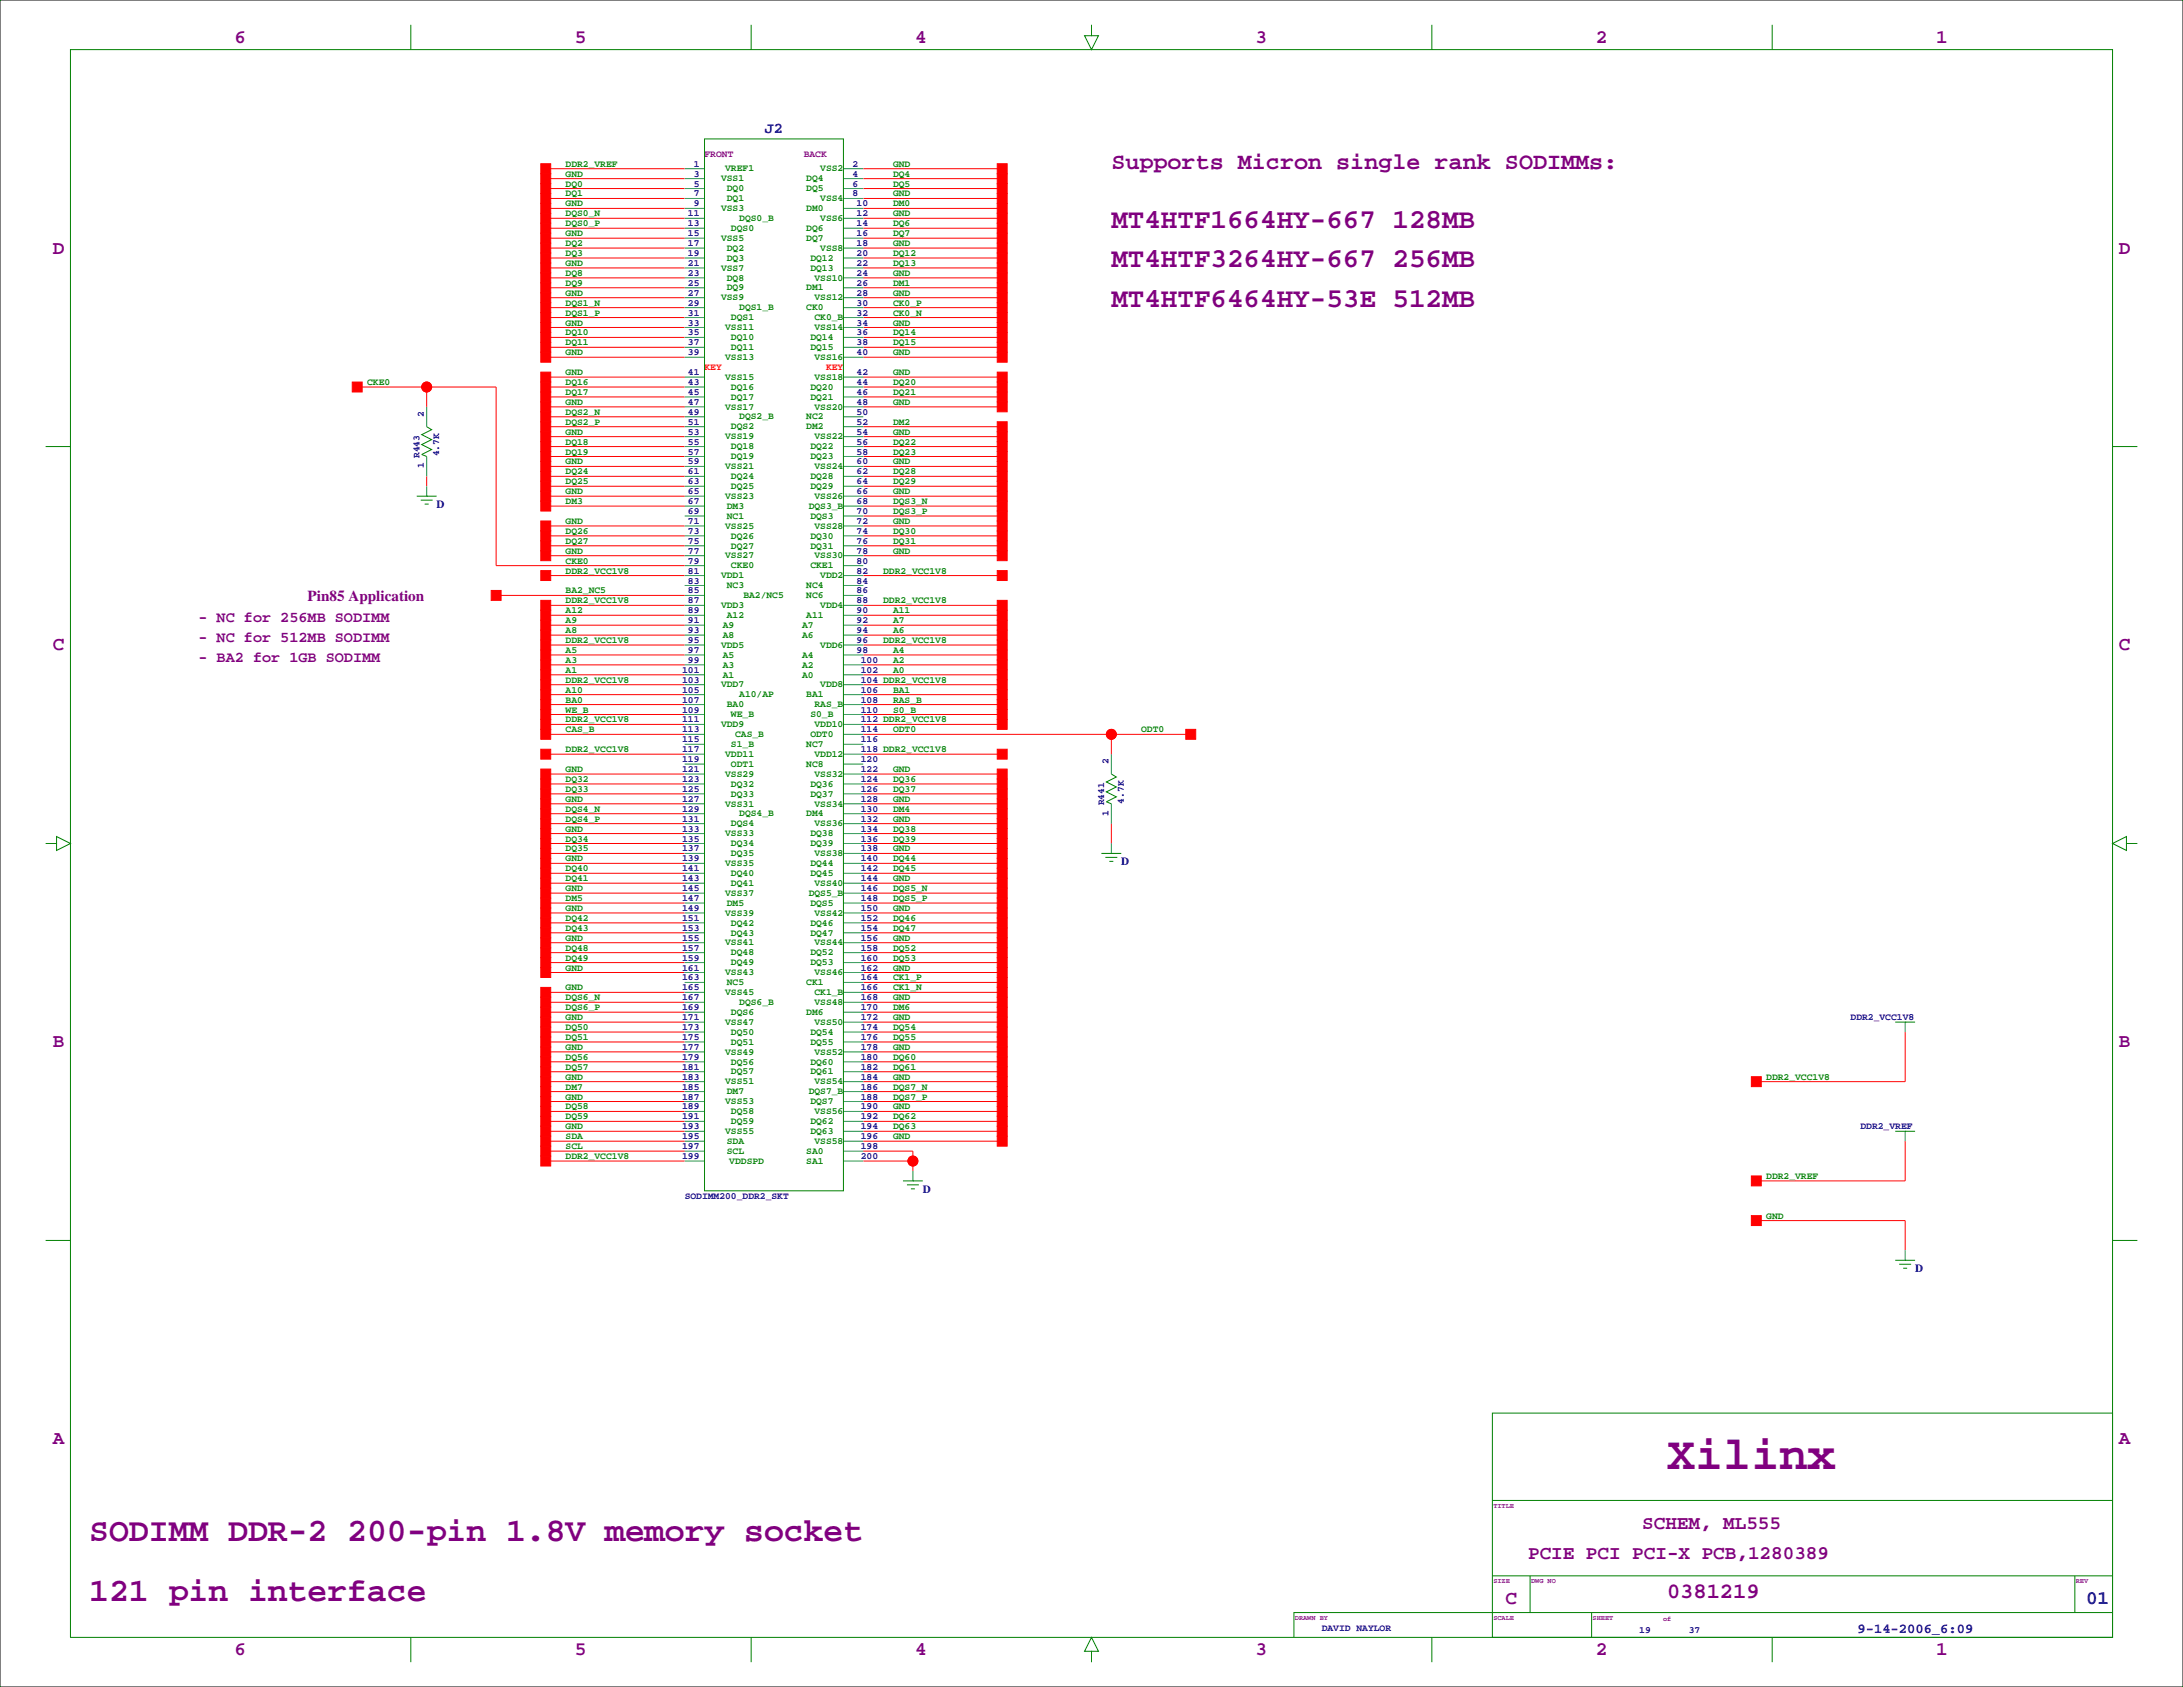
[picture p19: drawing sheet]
<svg xmlns="http://www.w3.org/2000/svg" width="559mm" height="432mm" viewBox="0 0 559 432" stroke-linecap="round" stroke-linejoin="round" font-family="sans-serif">
<defs><g id="words">
<text font-size="12" fill="#800080" x="426.7" y="376">Xilinx</text>
<g font-size="8.5" fill="#800080">
<text x="22.9" y="394.5">SODIMM DDR-2 200-pin 1.8V memory socket</text>
<text x="22.9" y="409.7">121 pin interface</text>
</g>
<g font-size="7.1" fill="#800080">
<text x="284.5" y="58.2">MT4HTF1664HY-667 128MB</text>
<text x="284.5" y="68.4">MT4HTF3264HY-667 256MB</text>
<text x="284.5" y="78.6">MT4HTF6464HY-53E 512MB</text>
</g>
<text font-size="6" fill="#800080" x="284.5" y="43.2">Supports Micron single rank SODIMMs:</text>
<text font-size="5.6" fill="#800080" x="426.7" y="409.1">0381219</text>
<g font-size="4.9" fill="#800080">
<text x="60" y="11">6</text>
<text x="147.1" y="11">5</text>
<text x="234.2" y="11">4</text>
<text x="321.4" y="11">3</text>
<text x="408.5" y="11">2</text>
<text x="495.6" y="11">1</text>
<text x="13.5" y="64.9">D</text>
<text x="542.3" y="64.9">D</text>
<text x="13.5" y="166.5">C</text>
<text x="542.3" y="166.5">C</text>
<text x="13.5" y="268.1">B</text>
<text x="542.3" y="268.1">B</text>
<text x="13.5" y="369.7">A</text>
<text x="542.3" y="369.7">A</text>
<text x="420.4" y="391.4">SCHEM, ML555</text>
<text x="391.2" y="399">PCIE PCI PCI-X PCB,1280389</text>
<text x="385.4" y="410.6">C</text>
<text x="60" y="423.5">6</text>
<text x="147.1" y="423.5">5</text>
<text x="234.2" y="423.5">4</text>
<text x="321.4" y="423.5">3</text>
<text x="408.5" y="423.5">2</text>
<text x="495.6" y="423.5">1</text>
</g>
<text font-size="4.9" fill="#000080" x="534" y="410.6">01</text>
<text font-size="3.9" fill="#000080" x="195.8" y="34.1">J2</text>
<g font-size="3.9" fill="#800080">
<text x="78.7" y="153.8">Pin85 Application</text>
<text x="50.8" y="159.2">- NC for 256MB SODIMM</text>
<text x="50.8" y="164.3">- NC for 512MB SODIMM</text>
<text x="50.8" y="169.4">- BA2 for 1GB SODIMM</text>
</g>
<text font-size="3.5" fill="#000080" x="475.5" y="417.9">9-14-2006_6:09</text>
<g font-size="2.8" fill="#000080">
<text x="111.8" y="130">D</text>
<text x="287" y="221.4">D</text>
<text x="236.2" y="305.2">D</text>
<text x="490.2" y="325.6">D</text>
</g>
<g font-size="2.5" fill="#800080">
<text x="180.3" y="40.1">FRONT</text>
<text x="205.7" y="40.1">BACK</text>
</g>
<g font-size="2.5" fill="#008000">
<text x="144.8" y="47.8">DQ0</text>
<text x="144.8" y="45.2">GND</text>
<text x="144.8" y="42.7">DDR2_VREF</text>
<text x="184.6" y="46.4">VSS1</text>
<text x="185.6" y="43.9">VREF1</text>
<text x="206.4" y="46.4">DQ4</text>
<text x="210" y="43.9">VSS2</text>
<text x="228.6" y="47.8">DQ5</text>
<text x="228.6" y="45.2">DQ4</text>
<text x="228.6" y="42.7">GND</text>
<text x="144.8" y="52.8">GND</text>
<text x="144.8" y="50.3">DQ1</text>
<text x="186.1" y="49">DQ0</text>
<text x="186.1" y="51.5">DQ1</text>
<text x="206.4" y="49">DQ5</text>
<text x="210" y="51.5">VSS4</text>
<text x="228.6" y="52.8">DM0</text>
<text x="228.6" y="50.3">GND</text>
<text x="144.8" y="57.9">DQS0_P</text>
<text x="144.8" y="55.4">DQS0_N</text>
<text x="184.6" y="54">VSS3</text>
<text x="187.1" y="59.1">DQS0</text>
<text x="189.2" y="56.6">DQS0_B</text>
<text x="206.4" y="54">DM0</text>
<text x="206.4" y="59.1">DQ6</text>
<text x="210" y="56.6">VSS6</text>
<text x="228.6" y="57.9">DQ6</text>
<text x="228.6" y="55.4">GND</text>
<text x="144.8" y="65.5">DQ3</text>
<text x="144.8" y="63">DQ2</text>
<text x="144.8" y="60.5">GND</text>
<text x="184.6" y="61.7">VSS5</text>
<text x="186.1" y="64.2">DQ2</text>
<text x="206.4" y="61.7">DQ7</text>
<text x="210" y="64.2">VSS8</text>
<text x="228.6" y="65.5">DQ12</text>
<text x="228.6" y="63">GND</text>
<text x="228.6" y="60.5">DQ7</text>
<text x="144.8" y="70.6">DQ8</text>
<text x="144.8" y="68.1">GND</text>
<text x="184.6" y="69.3">VSS7</text>
<text x="186.1" y="66.7">DQ3</text>
<text x="186.1" y="71.8">DQ8</text>
<text x="207.4" y="66.7">DQ12</text>
<text x="207.4" y="69.3">DQ13</text>
<text x="208.5" y="71.8">VSS10</text>
<text x="228.6" y="70.6">GND</text>
<text x="228.6" y="68.1">DQ13</text>
<text x="144.8" y="75.7">GND</text>
<text x="144.8" y="73.2">DQ9</text>
<text x="184.6" y="76.9">VSS9</text>
<text x="186.1" y="74.4">DQ9</text>
<text x="206.4" y="74.4">DM1</text>
<text x="208.5" y="76.9">VSS12</text>
<text x="228.6" y="75.7">GND</text>
<text x="228.6" y="73.2">DM1</text>
<text x="144.8" y="83.3">GND</text>
<text x="144.8" y="80.8">DQS1_P</text>
<text x="144.8" y="78.2">DQS1_N</text>
<text x="187.1" y="82">DQS1</text>
<text x="189.2" y="79.4">DQS1_B</text>
<text x="206.4" y="79.4">CK0</text>
<text x="208.5" y="82">CK0_B</text>
<text x="228.6" y="83.3">GND</text>
<text x="228.6" y="80.8">CK0_N</text>
<text x="228.6" y="78.2">CK0_P</text>
<text x="144.8" y="88.4">DQ11</text>
<text x="144.8" y="85.9">DQ10</text>
<text x="185.6" y="84.5">VSS11</text>
<text x="187.1" y="87.1">DQ10</text>
<text x="187.1" y="89.6">DQ11</text>
<text x="207.4" y="87.1">DQ14</text>
<text x="207.4" y="89.6">DQ15</text>
<text x="208.5" y="84.5">VSS14</text>
<text x="228.6" y="88.4">DQ15</text>
<text x="228.6" y="85.9">DQ14</text>
<text x="144.8" y="90.9">GND</text>
<text x="185.6" y="92.1">VSS13</text>
<text x="208.5" y="92.1">VSS16</text>
<text x="228.6" y="90.9">GND</text>
<text x="94" y="98.6">CKE0</text>
<text x="144.8" y="101.1">DQ17</text>
<text x="144.8" y="98.6">DQ16</text>
<text x="144.8" y="96">GND</text>
<text x="185.6" y="97.2">VSS15</text>
<text x="187.1" y="99.8">DQ16</text>
<text x="207.4" y="99.8">DQ20</text>
<text x="208.5" y="97.2">VSS18</text>
<text x="228.6" y="101.1">DQ21</text>
<text x="228.6" y="98.6">DQ20</text>
<text x="228.6" y="96">GND</text>
<text x="144.8" y="106.2">DQS2_N</text>
<text x="144.8" y="103.6">GND</text>
<text x="185.6" y="104.8">VSS17</text>
<text x="187.1" y="102.3">DQ17</text>
<text x="189.2" y="107.4">DQS2_B</text>
<text x="206.4" y="107.4">NC2</text>
<text x="207.4" y="102.3">DQ21</text>
<text x="208.5" y="104.8">VSS20</text>
<text x="228.6" y="103.6">GND</text>
<text x="144.8" y="113.8">DQ18</text>
<text x="144.8" y="111.3">GND</text>
<text x="144.8" y="108.7">DQS2_P</text>
<text x="185.6" y="112.5">VSS19</text>
<text x="187.1" y="109.9">DQS2</text>
<text x="206.4" y="109.9">DM2</text>
<text x="208.5" y="112.5">VSS22</text>
<text x="228.6" y="113.8">DQ22</text>
<text x="228.6" y="111.3">GND</text>
<text x="228.6" y="108.7">DM2</text>
<text x="144.8" y="118.9">GND</text>
<text x="144.8" y="116.3">DQ19</text>
<text x="187.1" y="115">DQ18</text>
<text x="187.1" y="117.5">DQ19</text>
<text x="207.4" y="115">DQ22</text>
<text x="207.4" y="117.5">DQ23</text>
<text x="228.6" y="118.9">GND</text>
<text x="228.6" y="116.3">DQ23</text>
<text x="144.8" y="124">DQ25</text>
<text x="144.8" y="121.4">DQ24</text>
<text x="185.6" y="120.1">VSS21</text>
<text x="187.1" y="122.6">DQ24</text>
<text x="187.1" y="125.2">DQ25</text>
<text x="207.4" y="122.6">DQ28</text>
<text x="207.4" y="125.2">DQ29</text>
<text x="208.5" y="120.1">VSS24</text>
<text x="228.6" y="121.4">DQ28</text>
<text x="228.6" y="124">DQ29</text>
<text x="144.8" y="129">DM3</text>
<text x="144.8" y="126.5">GND</text>
<text x="185.6" y="127.7">VSS23</text>
<text x="186.1" y="130.2">DM3</text>
<text x="207" y="130.2">DQS3_B</text>
<text x="208.5" y="127.7">VSS26</text>
<text x="228.6" y="131.6">DQS3_P</text>
<text x="228.6" y="129">DQS3_N</text>
<text x="228.6" y="126.5">GND</text>
<text x="144.8" y="136.7">DQ26</text>
<text x="144.8" y="134.1">GND</text>
<text x="185.6" y="135.3">VSS25</text>
<text x="186.1" y="132.8">NC1</text>
<text x="187.1" y="137.9">DQ26</text>
<text x="207.4" y="137.9">DQ30</text>
<text x="207.4" y="132.8">DQS3</text>
<text x="208.5" y="135.3">VSS28</text>
<text x="228.6" y="136.7">DQ30</text>
<text x="228.6" y="134.1">GND</text>
<text x="144.8" y="141.7">GND</text>
<text x="144.8" y="139.2">DQ27</text>
<text x="185.6" y="142.9">VSS27</text>
<text x="187.1" y="140.4">DQ27</text>
<text x="207.4" y="140.4">DQ31</text>
<text x="208.5" y="142.9">VSS30</text>
<text x="228.6" y="141.7">GND</text>
<text x="228.6" y="139.2">DQ31</text>
<text x="144.8" y="144.3">CKE0</text>
<text x="144.8" y="146.8">DDR2_VCC1V8</text>
<text x="184.6" y="148">VDD1</text>
<text x="187.1" y="145.5">CKE0</text>
<text x="207.4" y="145.5">CKE1</text>
<text x="210" y="148">VDD2</text>
<text x="226.1" y="146.8">DDR2_VCC1V8</text>
<text x="144.8" y="151.9">BA2_NC5</text>
<text x="144.8" y="154.4">DDR2_VCC1V8</text>
<text x="184.6" y="155.6">VDD3</text>
<text x="186.1" y="150.6">NC3</text>
<text x="190.3" y="153.1">BA2/NC5</text>
<text x="206.4" y="150.6">NC4</text>
<text x="206.4" y="153.1">NC6</text>
<text x="210" y="155.6">VDD4</text>
<text x="226.1" y="154.4">DDR2_VCC1V8</text>
<text x="144.8" y="159.5">A9</text>
<text x="144.8" y="157">A12</text>
<text x="185" y="160.7">A9</text>
<text x="186.1" y="158.2">A12</text>
<text x="205.3" y="160.7">A7</text>
<text x="206.4" y="158.2">A11</text>
<text x="228.6" y="159.5">A7</text>
<text x="228.6" y="157">A11</text>
<text x="144.8" y="167.1">A5</text>
<text x="144.8" y="164.6">DDR2_VCC1V8</text>
<text x="144.8" y="162.1">A8</text>
<text x="184.6" y="165.8">VDD5</text>
<text x="185" y="163.3">A8</text>
<text x="205.3" y="163.3">A6</text>
<text x="210" y="165.8">VDD6</text>
<text x="226.1" y="164.6">DDR2_VCC1V8</text>
<text x="228.6" y="167.1">A4</text>
<text x="228.6" y="162.1">A6</text>
<text x="144.8" y="172.2">A1</text>
<text x="144.8" y="169.7">A3</text>
<text x="185" y="173.4">A1</text>
<text x="185" y="170.9">A3</text>
<text x="185" y="168.3">A5</text>
<text x="205.3" y="173.4">A0</text>
<text x="205.3" y="170.9">A2</text>
<text x="205.3" y="168.3">A4</text>
<text x="228.6" y="172.2">A0</text>
<text x="228.6" y="169.7">A2</text>
<text x="144.8" y="179.8">BA0</text>
<text x="144.8" y="177.3">A10</text>
<text x="144.8" y="174.8">DDR2_VCC1V8</text>
<text x="184.6" y="176">VDD7</text>
<text x="189.2" y="178.5">A10/AP</text>
<text x="206.4" y="178.5">BA1</text>
<text x="210" y="176">VDD8</text>
<text x="228.6" y="179.8">RAS_B</text>
<text x="228.6" y="177.3">BA1</text>
<text x="144.8" y="184.9">DDR2_VCC1V8</text>
<text x="144.8" y="182.4">WE_B</text>
<text x="186.1" y="181">BA0</text>
<text x="187.1" y="183.6">WE_B</text>
<text x="207.4" y="183.6">S0_B</text>
<text x="208.5" y="181">RAS_B</text>
<text x="228.6" y="182.4">S0_B</text>
<text x="144.8" y="187.5">CAS_B</text>
<text x="184.6" y="186.1">VDD9</text>
<text x="187.1" y="191.2">S1_B</text>
<text x="188.2" y="188.7">CAS_B</text>
<text x="206.4" y="191.2">NC7</text>
<text x="207.4" y="188.7">ODT0</text>
<text x="208.5" y="186.1">VDD10</text>
<text x="228.6" y="187.5">ODT0</text>
<text x="292.1" y="187.5">ODT0</text>
<text x="144.8" y="197.6">GND</text>
<text x="144.8" y="192.5">DDR2_VCC1V8</text>
<text x="185.6" y="193.7">VDD11</text>
<text x="187.1" y="196.3">ODT1</text>
<text x="206.4" y="196.3">NC8</text>
<text x="208.5" y="193.7">VDD12</text>
<text x="228.6" y="197.6">GND</text>
<text x="144.8" y="202.7">DQ33</text>
<text x="144.8" y="200.2">DQ32</text>
<text x="185.6" y="198.8">VSS29</text>
<text x="187.1" y="201.4">DQ32</text>
<text x="187.1" y="203.9">DQ33</text>
<text x="207.4" y="201.4">DQ36</text>
<text x="207.4" y="203.9">DQ37</text>
<text x="208.5" y="198.8">VSS32</text>
<text x="228.6" y="202.7">DQ37</text>
<text x="228.6" y="200.2">DQ36</text>
<text x="144.8" y="207.8">DQS4_N</text>
<text x="144.8" y="205.2">GND</text>
<text x="185.6" y="206.4">VSS31</text>
<text x="189.2" y="209">DQS4_B</text>
<text x="206.4" y="209">DM4</text>
<text x="208.5" y="206.4">VSS34</text>
<text x="228.6" y="207.8">DM4</text>
<text x="228.6" y="205.2">GND</text>
<text x="144.8" y="215.4">DQ34</text>
<text x="144.8" y="212.9">GND</text>
<text x="144.8" y="210.3">DQS4_P</text>
<text x="185.6" y="214.1">VSS33</text>
<text x="187.1" y="211.5">DQS4</text>
<text x="207.4" y="214.1">DQ38</text>
<text x="208.5" y="211.5">VSS36</text>
<text x="228.6" y="215.4">DQ39</text>
<text x="228.6" y="212.9">DQ38</text>
<text x="228.6" y="210.3">GND</text>
<text x="144.8" y="220.5">GND</text>
<text x="144.8" y="217.9">DQ35</text>
<text x="185.6" y="221.7">VSS35</text>
<text x="187.1" y="216.6">DQ34</text>
<text x="187.1" y="219.1">DQ35</text>
<text x="207.4" y="216.6">DQ39</text>
<text x="207.4" y="221.7">DQ44</text>
<text x="208.5" y="219.1">VSS38</text>
<text x="228.6" y="220.5">DQ44</text>
<text x="228.6" y="217.9">GND</text>
<text x="144.8" y="225.6">DQ41</text>
<text x="144.8" y="223">DQ40</text>
<text x="187.1" y="224.2">DQ40</text>
<text x="187.1" y="226.8">DQ41</text>
<text x="207.4" y="224.2">DQ45</text>
<text x="208.5" y="226.8">VSS40</text>
<text x="228.6" y="225.6">GND</text>
<text x="228.6" y="223">DQ45</text>
<text x="144.8" y="233.2">GND</text>
<text x="144.8" y="230.6">DM5</text>
<text x="144.8" y="228.1">GND</text>
<text x="185.6" y="229.3">VSS37</text>
<text x="186.1" y="231.8">DM5</text>
<text x="207" y="229.3">DQS5_B</text>
<text x="207.4" y="231.8">DQS5</text>
<text x="228.6" y="233.2">GND</text>
<text x="228.6" y="230.6">DQS5_P</text>
<text x="228.6" y="228.1">DQS5_N</text>
<text x="144.8" y="238.3">DQ43</text>
<text x="144.8" y="235.7">DQ42</text>
<text x="185.6" y="234.4">VSS39</text>
<text x="187.1" y="236.9">DQ42</text>
<text x="187.1" y="239.5">DQ43</text>
<text x="207.4" y="236.9">DQ46</text>
<text x="207.4" y="239.5">DQ47</text>
<text x="208.5" y="234.4">VSS42</text>
<text x="228.6" y="238.3">DQ47</text>
<text x="228.6" y="235.7">DQ46</text>
<text x="144.8" y="245.9">DQ49</text>
<text x="144.8" y="243.3">DQ48</text>
<text x="144.8" y="240.8">GND</text>
<text x="185.6" y="242">VSS41</text>
<text x="187.1" y="244.5">DQ48</text>
<text x="207.4" y="244.5">DQ52</text>
<text x="208.5" y="242">VSS44</text>
<text x="228.6" y="245.9">DQ53</text>
<text x="228.6" y="243.3">DQ52</text>
<text x="228.6" y="240.8">GND</text>
<text x="144.8" y="248.4">GND</text>
<text x="185.6" y="249.6">VSS43</text>
<text x="187.1" y="247.1">DQ49</text>
<text x="207.4" y="247.1">DQ53</text>
<text x="208.5" y="249.6">VSS46</text>
<text x="228.6" y="248.4">GND</text>
<text x="228.6" y="251">CK1_P</text>
<text x="144.8" y="256">DQS6_N</text>
<text x="144.8" y="253.5">GND</text>
<text x="185.6" y="254.7">VSS45</text>
<text x="186.1" y="252.2">NC5</text>
<text x="189.2" y="257.2">DQS6_B</text>
<text x="206.4" y="252.2">CK1</text>
<text x="208.5" y="257.2">VSS48</text>
<text x="208.5" y="254.7">CK1_B</text>
<text x="228.6" y="253.5">CK1_N</text>
<text x="228.6" y="256">GND</text>
<text x="144.8" y="263.7">DQ50</text>
<text x="144.8" y="261.1">GND</text>
<text x="144.8" y="258.6">DQS6_P</text>
<text x="185.6" y="262.3">VSS47</text>
<text x="187.1" y="259.8">DQS6</text>
<text x="206.4" y="259.8">DM6</text>
<text x="208.5" y="262.3">VSS50</text>
<text x="228.6" y="263.7">DQ54</text>
<text x="228.6" y="261.1">GND</text>
<text x="228.6" y="258.6">DM6</text>
<text x="144.8" y="268.7">GND</text>
<text x="144.8" y="266.2">DQ51</text>
<text x="185.6" y="269.9">VSS49</text>
<text x="187.1" y="264.9">DQ50</text>
<text x="187.1" y="267.4">DQ51</text>
<text x="207.4" y="264.9">DQ54</text>
<text x="207.4" y="267.4">DQ55</text>
<text x="208.5" y="269.9">VSS52</text>
<text x="228.6" y="268.7">GND</text>
<text x="228.6" y="266.2">DQ55</text>
<text x="144.8" y="273.8">DQ57</text>
<text x="144.8" y="271.3">DQ56</text>
<text x="187.1" y="272.5">DQ56</text>
<text x="187.1" y="275">DQ57</text>
<text x="207.4" y="272.5">DQ60</text>
<text x="207.4" y="275">DQ61</text>
<text x="228.6" y="273.8">DQ61</text>
<text x="228.6" y="271.3">DQ60</text>
<text x="144.8" y="281.4">GND</text>
<text x="144.8" y="278.9">DM7</text>
<text x="144.8" y="276.4">GND</text>
<text x="185.6" y="277.6">VSS51</text>
<text x="186.1" y="280.1">DM7</text>
<text x="207" y="280.1">DQS7_B</text>
<text x="208.5" y="277.6">VSS54</text>
<text x="228.6" y="281.4">DQS7_P</text>
<text x="228.6" y="278.9">DQS7_N</text>
<text x="228.6" y="276.4">GND</text>
<text x="452.1" y="276.4">DDR2_VCC1V8</text>
<text x="144.8" y="286.5">DQ59</text>
<text x="144.8" y="284">DQ58</text>
<text x="185.6" y="282.6">VSS53</text>
<text x="187.1" y="285.2">DQ58</text>
<text x="187.1" y="287.7">DQ59</text>
<text x="207.4" y="287.7">DQ62</text>
<text x="207.4" y="282.6">DQS7</text>
<text x="208.5" y="285.2">VSS56</text>
<text x="228.6" y="286.5">DQ62</text>
<text x="228.6" y="284">GND</text>
<text x="144.8" y="291.6">SDA</text>
<text x="144.8" y="289.1">GND</text>
<text x="185.6" y="290.3">VSS55</text>
<text x="186.1" y="292.8">SDA</text>
<text x="207.4" y="290.3">DQ63</text>
<text x="208.5" y="292.8">VSS58</text>
<text x="228.6" y="291.6">GND</text>
<text x="228.6" y="289.1">DQ63</text>
<text x="144.8" y="296.7">DDR2_VCC1V8</text>
<text x="144.8" y="294.1">SCL</text>
<text x="186.1" y="295.3">SCL</text>
<text x="186.7" y="297.9">VDDSPD</text>
<text x="206.4" y="295.3">SA0</text>
<text x="206.4" y="297.9">SA1</text>
<text x="452.1" y="301.8">DDR2_VREF</text>
<text x="452.1" y="311.9">GND</text>
</g>
<g font-size="2.5" fill="#000080">
<text x="177.6" y="47.8">5</text>
<text x="177.6" y="42.7">1</text>
<text x="177.6" y="45.2">3</text>
<text x="218.2" y="45.2">4</text>
<text x="218.2" y="47.8">6</text>
<text x="218.2" y="42.7">2</text>
<text x="177.6" y="50.3">7</text>
<text x="177.6" y="52.8">9</text>
<text x="218.2" y="50.3">8</text>
<text x="219.3" y="52.8">10</text>
<text x="176.1" y="57.9">13</text>
<text x="176.1" y="55.4">11</text>
<text x="219.3" y="57.9">14</text>
<text x="219.3" y="55.4">12</text>
<text x="176.1" y="63">17</text>
<text x="176.1" y="65.5">19</text>
<text x="176.1" y="60.5">15</text>
<text x="219.3" y="65.5">20</text>
<text x="219.3" y="60.5">16</text>
<text x="219.3" y="63">18</text>
<text x="176.1" y="70.6">23</text>
<text x="176.1" y="68.1">21</text>
<text x="219.3" y="68.1">22</text>
<text x="219.3" y="70.6">24</text>
<text x="176.1" y="73.2">25</text>
<text x="176.1" y="75.7">27</text>
<text x="219.3" y="73.2">26</text>
<text x="219.3" y="75.7">28</text>
<text x="176.1" y="80.8">31</text>
<text x="176.1" y="78.2">29</text>
<text x="176.1" y="83.3">33</text>
<text x="219.3" y="78.2">30</text>
<text x="219.3" y="80.8">32</text>
<text x="219.3" y="83.3">34</text>
<text x="176.1" y="85.9">35</text>
<text x="176.1" y="88.4">37</text>
<text x="219.3" y="85.9">36</text>
<text x="219.3" y="88.4">38</text>
<text x="176.1" y="90.9">39</text>
<text x="219.3" y="90.9">40</text>
<text x="176.1" y="98.6">43</text>
<text x="176.1" y="101.1">45</text>
<text x="176.1" y="96">41</text>
<text x="219.3" y="98.6">44</text>
<text x="219.3" y="101.1">46</text>
<text x="219.3" y="96">42</text>
<text x="108.5" y="106.7" transform="rotate(-90 108.5 106.7)">2</text>
<text x="176.1" y="106.2">49</text>
<text x="176.1" y="103.6">47</text>
<text x="219.3" y="106.2">50</text>
<text x="219.3" y="103.6">48</text>
<text x="176.1" y="113.8">55</text>
<text x="176.1" y="108.7">51</text>
<text x="176.1" y="111.3">53</text>
<text x="219.3" y="108.7">52</text>
<text x="219.3" y="113.8">56</text>
<text x="219.3" y="111.3">54</text>
<text x="107.4" y="117.3" transform="rotate(-90 107.4 117.3)">R443</text>
<text x="108.5" y="119.8" transform="rotate(-90 108.5 119.8)">1</text>
<text x="112.5" y="116.8" transform="rotate(-90 112.5 116.8)">4.7K</text>
<text x="176.1" y="116.3">57</text>
<text x="176.1" y="118.9">59</text>
<text x="219.3" y="116.3">58</text>
<text x="219.3" y="118.9">60</text>
<text x="176.1" y="121.4">61</text>
<text x="176.1" y="124">63</text>
<text x="219.3" y="121.4">62</text>
<text x="219.3" y="124">64</text>
<text x="176.1" y="129">67</text>
<text x="176.1" y="131.6">69</text>
<text x="176.1" y="126.5">65</text>
<text x="219.3" y="131.6">70</text>
<text x="219.3" y="129">68</text>
<text x="219.3" y="126.5">66</text>
<text x="176.1" y="136.7">73</text>
<text x="176.1" y="134.1">71</text>
<text x="219.3" y="136.7">74</text>
<text x="219.3" y="134.1">72</text>
<text x="176.1" y="139.2">75</text>
<text x="176.1" y="141.7">77</text>
<text x="219.3" y="139.2">76</text>
<text x="219.3" y="141.7">78</text>
<text x="176.1" y="144.3">79</text>
<text x="176.1" y="149.4">83</text>
<text x="176.1" y="146.8">81</text>
<text x="219.3" y="144.3">80</text>
<text x="219.3" y="149.4">84</text>
<text x="219.3" y="146.8">82</text>
<text x="176.1" y="151.9">85</text>
<text x="176.1" y="154.4">87</text>
<text x="219.3" y="151.9">86</text>
<text x="219.3" y="154.4">88</text>
<text x="176.1" y="157">89</text>
<text x="176.1" y="159.5">91</text>
<text x="219.3" y="157">90</text>
<text x="219.3" y="159.5">92</text>
<text x="176.1" y="167.1">97</text>
<text x="176.1" y="162.1">93</text>
<text x="176.1" y="164.6">95</text>
<text x="219.3" y="167.1">98</text>
<text x="219.3" y="162.1">94</text>
<text x="219.3" y="164.6">96</text>
<text x="174.6" y="172.2">101</text>
<text x="176.1" y="169.7">99</text>
<text x="220.3" y="172.2">102</text>
<text x="220.3" y="169.7">100</text>
<text x="174.6" y="177.3">105</text>
<text x="174.6" y="179.8">107</text>
<text x="174.6" y="174.8">103</text>
<text x="220.3" y="177.3">106</text>
<text x="220.3" y="179.8">108</text>
<text x="220.3" y="174.8">104 DDR2_VCC1V8</text>
<text x="174.6" y="184.9">111</text>
<text x="174.6" y="182.4">109</text>
<text x="220.3" y="182.4">110</text>
<text x="220.3" y="184.9">112 DDR2_VCC1V8</text>
<text x="174.6" y="187.5">113</text>
<text x="174.6" y="190">115</text>
<text x="220.3" y="190">116</text>
<text x="220.3" y="187.5">114</text>
<text x="174.6" y="195.1">119</text>
<text x="174.6" y="192.5">117</text>
<text x="174.6" y="197.6">121</text>
<text x="220.3" y="195.1">120</text>
<text x="220.3" y="192.5">118 DDR2_VCC1V8</text>
<text x="220.3" y="197.6">122</text>
<text x="283.7" y="195.6" transform="rotate(-90 283.7 195.6)">2</text>
<text x="174.6" y="200.2">123</text>
<text x="174.6" y="202.7">125</text>
<text x="220.3" y="200.2">124</text>
<text x="220.3" y="202.7">126</text>
<text x="174.6" y="207.8">129</text>
<text x="174.6" y="205.2">127</text>
<text x="220.3" y="207.8">130</text>
<text x="220.3" y="205.2">128</text>
<text x="282.6" y="206.2" transform="rotate(-90 282.6 206.2)">R441</text>
<text x="283.7" y="208.7" transform="rotate(-90 283.7 208.7)">1</text>
<text x="287.7" y="205.7" transform="rotate(-90 287.7 205.7)">4.7K</text>
<text x="174.6" y="215.4">135</text>
<text x="174.6" y="210.3">131</text>
<text x="174.6" y="212.9">133</text>
<text x="220.3" y="212.9">134</text>
<text x="220.3" y="215.4">136</text>
<text x="220.3" y="210.3">132</text>
<text x="174.6" y="217.9">137</text>
<text x="174.6" y="220.5">139</text>
<text x="220.3" y="220.5">140</text>
<text x="220.3" y="217.9">138</text>
<text x="174.6" y="223">141</text>
<text x="174.6" y="225.6">143</text>
<text x="220.3" y="223">142</text>
<text x="220.3" y="225.6">144</text>
<text x="174.6" y="230.6">147</text>
<text x="174.6" y="228.1">145</text>
<text x="174.6" y="233.2">149</text>
<text x="220.3" y="230.6">148</text>
<text x="220.3" y="228.1">146</text>
<text x="220.3" y="233.2">150</text>
<text x="174.6" y="235.7">151</text>
<text x="174.6" y="238.3">153</text>
<text x="220.3" y="235.7">152</text>
<text x="220.3" y="238.3">154</text>
<text x="174.6" y="243.3">157</text>
<text x="174.6" y="245.9">159</text>
<text x="174.6" y="240.8">155</text>
<text x="220.3" y="243.3">158</text>
<text x="220.3" y="245.9">160</text>
<text x="220.3" y="240.8">156</text>
<text x="174.6" y="251">163</text>
<text x="174.6" y="248.4">161</text>
<text x="220.3" y="248.4">162</text>
<text x="220.3" y="251">164</text>
<text x="174.6" y="256">167</text>
<text x="174.6" y="253.5">165</text>
<text x="220.3" y="256">168</text>
<text x="220.3" y="253.5">166</text>
<text x="174.6" y="263.7">173</text>
<text x="174.6" y="258.6">169</text>
<text x="174.6" y="261.1">171</text>
<text x="220.3" y="258.6">170</text>
<text x="220.3" y="263.7">174</text>
<text x="220.3" y="261.1">172</text>
<text x="473.7" y="261.1">DDR2_VCC1V8</text>
<text x="174.6" y="266.2">175</text>
<text x="174.6" y="268.7">177</text>
<text x="220.3" y="266.2">176</text>
<text x="220.3" y="268.7">178</text>
<text x="174.6" y="271.3">179</text>
<text x="174.6" y="273.8">181</text>
<text x="220.3" y="271.3">180</text>
<text x="220.3" y="273.8">182</text>
<text x="174.6" y="278.9">185</text>
<text x="174.6" y="276.4">183</text>
<text x="174.6" y="281.4">187</text>
<text x="220.3" y="281.4">188</text>
<text x="220.3" y="278.9">186</text>
<text x="220.3" y="276.4">184</text>
<text x="174.6" y="284">189</text>
<text x="174.6" y="286.5">191</text>
<text x="220.3" y="286.5">192</text>
<text x="220.3" y="284">190</text>
<text x="174.6" y="291.6">195</text>
<text x="174.6" y="289.1">193</text>
<text x="220.3" y="289.1">194</text>
<text x="220.3" y="291.6">196</text>
<text x="476.2" y="289.1">DDR2_VREF</text>
<text x="174.6" y="294.1">197</text>
<text x="174.6" y="296.7">199</text>
<text x="220.3" y="294.1">198</text>
<text x="220.3" y="296.7">200</text>
<text x="175.3" y="306.8">SODIMM200_DDR2_SKT</text>
<text x="338.3" y="417.6">DAVID NAYLOR</text>
<text x="419.6" y="418.1">19</text>
<text x="432.3" y="418.1">37</text>
</g>
<g font-size="2.5" fill="#f00">
<text x="180.3" y="94.7">KEY</text>
<text x="211.5" y="94.7">KEY</text>
</g>
<g font-size="1.8" fill="#800080">
<text x="382.3" y="386">TITLE</text>
<text x="382.3" y="405.3">SIZE</text>
<text x="391.9" y="405.3">DWG NO</text>
<text x="531.4" y="405.3">REV</text>
<text x="331.5" y="414.7">DRAWN BY</text>
<text x="382.3" y="414.7">SCALE</text>
<text x="407.7" y="414.7">SHEET</text>
<text x="425.7" y="414.9">of</text>
</g>
</g></defs>
<path d="M0 0h558.8v431.8h-558.8z" fill="none" stroke="#000" stroke-width=".26"/>
<g fill="none" stroke="#f00" stroke-width=".26">
<path d="M139.7 43.2h35.6M139.7 45.7h35.6M139.7 48.3h35.6M139.7 50.8h35.6M139.7 53.3h35.6M139.7 55.9h35.6M139.7 58.4h35.6M221 43.2h35.5M221 45.7h35.5M221 48.3h35.5M221 50.8h35.5M221 53.3h35.5"/>
<path d="M221 55.9h35.5M221 58.4h35.5M139.7 61h35.6M139.7 63.5h35.6M139.7 66h35.6M139.7 68.6h35.6M139.7 71.1h35.6M139.7 73.7h35.6M139.7 76.2h35.6M139.7 78.7h35.6M221 61h35.5M221 63.5h35.5"/>
<path d="M221 66h35.5M221 68.6h35.5M221 71.1h35.5M221 73.7h35.5M221 76.2h35.5M221 78.7h35.5M91.4 99.1h35.6v45.7h48.3M109.2 99.1v5M139.7 81.3h35.6M139.7 83.8h35.6M139.7 86.4h35.6M139.7 88.9h35.6"/>
<path d="M139.7 91.4h35.6M139.7 96.5h35.6M139.7 99.1h35.6M221 81.3h35.5M221 83.8h35.5M221 86.4h35.5M221 88.9h35.5M221 91.4h35.5M221 96.5h35.5M221 99.1h35.5M139.7 101.6h35.6M139.7 104.1h35.6"/>
<path d="M139.7 106.7h35.6M139.7 109.2h35.6M139.7 111.8h35.6M139.7 114.3h35.6M139.7 116.8h35.6M139.7 119.4h35.6M221 101.6h35.5M221 104.1h35.5M221 109.2h35.5M221 111.8h35.5M221 114.3h35.5M221 116.8h35.5"/>
<path d="M221 119.4h35.5M109.2 121.9v2.6M139.7 127h35.6M139.7 124.5h35.6M139.7 121.9h35.6M139.7 129.5h35.6M139.7 134.6h35.6M139.7 137.2h35.6M139.7 139.7h35.6M221 127h35.5M221 124.5h35.5M221 121.9h35.5"/>
<path d="M221 129.5h35.5M221 132.1h35.5M221 134.6h35.5M221 137.2h35.5M221 139.7h35.5M127 152.4h48.3M139.7 142.2h35.6M139.7 147.3h35.6M139.7 154.9h35.6M139.7 157.5h35.6M221 142.2h35.5M221 147.3h35.5"/>
<path d="M221 154.9h35.5M221 157.5h35.5M139.7 160h35.6M139.7 162.6h35.6M139.7 165.1h35.6M139.7 167.6h35.6M139.7 170.2h35.6M139.7 172.7h35.6M139.7 175.3h35.6M139.7 177.8h35.6M221 160h35.5M221 162.6h35.5"/>
<path d="M221 165.1h35.5M221 167.6h35.5M221 170.2h35.5M221 172.7h35.5M221 175.3h35.5M221 177.8h35.5M139.7 180.3h35.6M139.7 182.9h35.6M139.7 185.4h35.6M139.7 188h35.6M139.7 193h35.6M139.7 198.1h35.6"/>
<path d="M221 180.3h35.5M221 182.9h35.5M221 185.4h35.5M221 188h83.8M221 193h35.5M221 198.1h35.5M284.5 188v5M139.7 200.7h35.6M139.7 203.2h35.6M139.7 205.7h35.6M139.7 208.3h35.6M139.7 210.8h35.6"/>
<path d="M139.7 213.4h35.6M139.7 215.9h35.6M139.7 218.4h35.6M221 200.7h35.5M221 203.2h35.5M221 205.7h35.5M221 208.3h35.5M221 210.8h35.5M221 213.4h35.5M221 215.9h35.5M221 218.4h35.5M284.5 210.8v5.1"/>
<path d="M139.7 221h35.6M139.7 223.5h35.6M139.7 226.1h35.6M139.7 228.6h35.6M139.7 231.1h35.6M139.7 233.7h35.6M139.7 236.2h35.6M139.7 238.8h35.6M221 221h35.5M221 223.5h35.5M221 226.1h35.5M221 228.6h35.5"/>
<path d="M221 231.1h35.5M221 233.7h35.5M221 236.2h35.5M221 238.8h35.5M139.7 241.3h35.6M139.7 243.8h35.6M139.7 246.4h35.6M139.7 248.9h35.6M139.7 254h35.6M139.7 256.5h35.6M139.7 259.1h35.6M221 251.5h35.5"/>
<path d="M221 241.3h35.5M221 243.8h35.5M221 246.4h35.5M221 248.9h35.5M221 254h35.5M221 256.5h35.5M221 259.1h35.5M139.7 261.6h35.6M139.7 264.2h35.6M139.7 266.7h35.6M139.7 269.2h35.6M139.7 271.8h35.6"/>
<path d="M139.7 274.3h35.6M139.7 276.9h35.6M139.7 279.4h35.6M221 261.6h35.5M221 264.2h35.5M221 266.7h35.5M221 269.2h35.5M221 271.8h35.5M221 274.3h35.5M221 276.9h35.5M221 279.4h35.5M487.7 264.2v12.7h-38.1"/>
<path d="M139.7 297.2h35.6M139.7 294.6h35.6M139.7 281.9h35.6M139.7 284.5h35.6M139.7 287h35.6M139.7 289.6h35.6M139.7 292.1h35.6M221 294.6h12.7v5.1M221 297.2h12.7M221 281.9h35.5M221 284.5h35.5M221 287h35.5"/>
<path d="M221 289.6h35.5M221 292.1h35.5M487.7 292.1v10.2h-38.1M449.6 312.4h38.1v7.6"/>
<circle cx="109.2" cy="99.1" r="1.27"/>
<circle cx="284.5" cy="188" r="1.27"/>
<circle cx="233.7" cy="297.2" r="1.27"/>
</g>
<g fill="#f00" stroke="#f00" stroke-width=".26">
<path d="M255.3 250.2h2.5v2.5h-2.5z" fill-rule="evenodd"/>
<path d="M138.4 125.7h2.6v2.6h-2.6z" fill-rule="evenodd"/>
<path d="M255.3 123.2h2.5v2.5h-2.5z" fill-rule="evenodd"/>
<path d="M138.4 41.9h2.6v2.5h-2.6z" fill-rule="evenodd"/>
<path d="M255.3 41.9h2.5v2.5h-2.5z" fill-rule="evenodd"/>
<path d="M138.4 44.4h2.6v2.6h-2.6z" fill-rule="evenodd"/>
<path d="M255.3 44.4h2.5v2.6h-2.5z" fill-rule="evenodd"/>
<path d="M138.4 47h2.6v2.5h-2.6z" fill-rule="evenodd"/>
<path d="M255.3 47h2.5v2.5h-2.5z" fill-rule="evenodd"/>
<path d="M138.4 49.5h2.6v2.6h-2.6z" fill-rule="evenodd"/>
<path d="M255.3 49.5h2.5v2.6h-2.5z" fill-rule="evenodd"/>
<path d="M138.4 52.1h2.6v2.5h-2.6z" fill-rule="evenodd"/>
<path d="M255.3 52.1h2.5v2.5h-2.5z" fill-rule="evenodd"/>
<path d="M138.4 54.6h2.6v2.5h-2.6z" fill-rule="evenodd"/>
<path d="M255.3 54.6h2.5v2.5h-2.5z" fill-rule="evenodd"/>
<path d="M138.4 57.1h2.6v2.6h-2.6z" fill-rule="evenodd"/>
<path d="M255.3 57.1h2.5v2.6h-2.5z" fill-rule="evenodd"/>
<path d="M138.4 59.7h2.6v2.5h-2.6z" fill-rule="evenodd"/>
<path d="M255.3 59.7h2.5v2.5h-2.5z" fill-rule="evenodd"/>
<path d="M138.4 62.2h2.6v2.6h-2.6z" fill-rule="evenodd"/>
<path d="M255.3 62.2h2.5v2.6h-2.5z" fill-rule="evenodd"/>
<path d="M138.4 64.8h2.6v2.5h-2.6z" fill-rule="evenodd"/>
<path d="M255.3 64.8h2.5v2.5h-2.5z" fill-rule="evenodd"/>
<path d="M138.4 67.3h2.6v2.5h-2.6z" fill-rule="evenodd"/>
<path d="M255.3 67.3h2.5v2.5h-2.5z" fill-rule="evenodd"/>
<path d="M138.4 69.8h2.6v2.6h-2.6z" fill-rule="evenodd"/>
<path d="M255.3 69.8h2.5v2.6h-2.5z" fill-rule="evenodd"/>
<path d="M138.4 72.4h2.6v2.5h-2.6z" fill-rule="evenodd"/>
<path d="M255.3 72.4h2.5v2.5h-2.5z" fill-rule="evenodd"/>
<path d="M138.4 74.9h2.6v2.6h-2.6z" fill-rule="evenodd"/>
<path d="M255.3 74.9h2.5v2.6h-2.5z" fill-rule="evenodd"/>
<path d="M138.4 77.5h2.6v2.5h-2.6z" fill-rule="evenodd"/>
<path d="M255.3 77.5h2.5v2.5h-2.5z" fill-rule="evenodd"/>
<path d="M138.4 80h2.6v2.6h-2.6z" fill-rule="evenodd"/>
<path d="M255.3 80h2.5v2.6h-2.5z" fill-rule="evenodd"/>
<path d="M138.4 82.6h2.6v2.5h-2.6z" fill-rule="evenodd"/>
<path d="M255.3 82.6h2.5v2.5h-2.5z" fill-rule="evenodd"/>
<path d="M138.4 85.1h2.6v2.5h-2.6z" fill-rule="evenodd"/>
<path d="M255.3 85.1h2.5v2.5h-2.5z" fill-rule="evenodd"/>
<path d="M138.4 87.6h2.6v2.6h-2.6z" fill-rule="evenodd"/>
<path d="M255.3 87.6h2.5v2.6h-2.5z" fill-rule="evenodd"/>
<path d="M138.4 90.2h2.6v2.5h-2.6z" fill-rule="evenodd"/>
<path d="M255.3 90.2h2.5v2.5h-2.5z" fill-rule="evenodd"/>
<path d="M138.4 95.2h2.6v2.6h-2.6z" fill-rule="evenodd"/>
<path d="M255.3 95.2h2.5v2.6h-2.5z" fill-rule="evenodd"/>
<path d="M138.4 97.8h2.6v2.5h-2.6z" fill-rule="evenodd"/>
<path d="M255.3 97.8h2.5v2.5h-2.5z" fill-rule="evenodd"/>
<path d="M138.4 100.3h2.6v2.6h-2.6z" fill-rule="evenodd"/>
<path d="M255.3 100.3h2.5v2.6h-2.5z" fill-rule="evenodd"/>
<path d="M138.4 102.9h2.6v2.5h-2.6z" fill-rule="evenodd"/>
<path d="M255.3 102.9h2.5v2.5h-2.5z" fill-rule="evenodd"/>
<path d="M138.4 105.4h2.6v2.5h-2.6z" fill-rule="evenodd"/>
<path d="M138.4 107.9h2.6v2.6h-2.6z" fill-rule="evenodd"/>
<path d="M255.3 107.9h2.5v2.6h-2.5z" fill-rule="evenodd"/>
<path d="M138.4 110.5h2.6v2.5h-2.6z" fill-rule="evenodd"/>
<path d="M255.3 110.5h2.5v2.5h-2.5z" fill-rule="evenodd"/>
<path d="M138.4 113h2.6v2.6h-2.6z" fill-rule="evenodd"/>
<path d="M255.3 113h2.5v2.6h-2.5z" fill-rule="evenodd"/>
<path d="M138.4 115.6h2.6v2.5h-2.6z" fill-rule="evenodd"/>
<path d="M255.3 115.6h2.5v2.5h-2.5z" fill-rule="evenodd"/>
<path d="M138.4 118.1h2.6v2.5h-2.6z" fill-rule="evenodd"/>
<path d="M255.3 118.1h2.5v2.5h-2.5z" fill-rule="evenodd"/>
<path d="M138.4 120.6h2.6v2.6h-2.6z" fill-rule="evenodd"/>
<path d="M255.3 120.6h2.5v2.6h-2.5z" fill-rule="evenodd"/>
<path d="M138.4 123.2h2.6v2.5h-2.6z" fill-rule="evenodd"/>
<path d="M255.3 125.7h2.5v2.6h-2.5z" fill-rule="evenodd"/>
<path d="M138.4 128.3h2.6v2.5h-2.6z" fill-rule="evenodd"/>
<path d="M255.3 128.3h2.5v2.5h-2.5z" fill-rule="evenodd"/>
<path d="M255.3 130.8h2.5v2.5h-2.5z" fill-rule="evenodd"/>
<path d="M138.4 133.3h2.6v2.6h-2.6z" fill-rule="evenodd"/>
<path d="M255.3 133.3h2.5v2.6h-2.5z" fill-rule="evenodd"/>
<path d="M138.4 135.9h2.6v2.5h-2.6z" fill-rule="evenodd"/>
<path d="M255.3 135.9h2.5v2.5h-2.5z" fill-rule="evenodd"/>
<path d="M138.4 138.4h2.6v2.6h-2.6z" fill-rule="evenodd"/>
<path d="M255.3 138.4h2.5v2.6h-2.5z" fill-rule="evenodd"/>
<path d="M138.4 141h2.6v2.5h-2.6z" fill-rule="evenodd"/>
<path d="M255.3 141h2.5v2.5h-2.5z" fill-rule="evenodd"/>
<path d="M255.3 146h2.5v2.6h-2.5z" fill-rule="evenodd"/>
<path d="M138.4 153.7h2.6v2.5h-2.6z" fill-rule="evenodd"/>
<path d="M255.3 153.7h2.5v2.5h-2.5z" fill-rule="evenodd"/>
<path d="M138.4 156.2h2.6v2.6h-2.6z" fill-rule="evenodd"/>
<path d="M255.3 156.2h2.5v2.6h-2.5z" fill-rule="evenodd"/>
<path d="M138.4 158.8h2.6v2.5h-2.6z" fill-rule="evenodd"/>
<path d="M255.3 158.8h2.5v2.5h-2.5z" fill-rule="evenodd"/>
<path d="M138.4 161.3h2.6v2.5h-2.6z" fill-rule="evenodd"/>
<path d="M255.3 161.3h2.5v2.5h-2.5z" fill-rule="evenodd"/>
<path d="M138.4 163.8h2.6v2.6h-2.6z" fill-rule="evenodd"/>
<path d="M255.3 163.8h2.5v2.6h-2.5z" fill-rule="evenodd"/>
<path d="M138.4 166.4h2.6v2.5h-2.6z" fill-rule="evenodd"/>
<path d="M255.3 166.4h2.5v2.5h-2.5z" fill-rule="evenodd"/>
<path d="M138.4 168.9h2.6v2.5h-2.6z" fill-rule="evenodd"/>
<path d="M255.3 168.9h2.5v2.5h-2.5z" fill-rule="evenodd"/>
<path d="M138.4 171.4h2.6v2.6h-2.6z" fill-rule="evenodd"/>
<path d="M255.3 171.4h2.5v2.6h-2.5z" fill-rule="evenodd"/>
<path d="M138.4 174h2.6v2.5h-2.6z" fill-rule="evenodd"/>
<path d="M255.3 174h2.5v2.5h-2.5z" fill-rule="evenodd"/>
<path d="M138.4 176.5h2.6v2.6h-2.6z" fill-rule="evenodd"/>
<path d="M255.3 176.5h2.5v2.6h-2.5z" fill-rule="evenodd"/>
<path d="M138.4 179.1h2.6v2.5h-2.6z" fill-rule="evenodd"/>
<path d="M255.3 179.1h2.5v2.5h-2.5z" fill-rule="evenodd"/>
<path d="M138.4 181.6h2.6v2.5h-2.6z" fill-rule="evenodd"/>
<path d="M255.3 181.6h2.5v2.5h-2.5z" fill-rule="evenodd"/>
<path d="M138.4 184.1h2.6v2.6h-2.6z" fill-rule="evenodd"/>
<path d="M255.3 184.1h2.5v2.6h-2.5z" fill-rule="evenodd"/>
<path d="M138.4 186.7h2.6v2.5h-2.6z" fill-rule="evenodd"/>
<path d="M138.4 191.8h2.6v2.5h-2.6z" fill-rule="evenodd"/>
<path d="M255.3 191.8h2.5v2.5h-2.5z" fill-rule="evenodd"/>
<path d="M138.4 196.8h2.6v2.6h-2.6z" fill-rule="evenodd"/>
<path d="M255.3 196.8h2.5v2.6h-2.5z" fill-rule="evenodd"/>
<path d="M138.4 199.4h2.6v2.5h-2.6z" fill-rule="evenodd"/>
<path d="M255.3 199.4h2.5v2.5h-2.5z" fill-rule="evenodd"/>
<path d="M138.4 201.9h2.6v2.6h-2.6z" fill-rule="evenodd"/>
<path d="M255.3 201.9h2.5v2.6h-2.5z" fill-rule="evenodd"/>
<path d="M138.4 204.5h2.6v2.5h-2.6z" fill-rule="evenodd"/>
<path d="M255.3 204.5h2.5v2.5h-2.5z" fill-rule="evenodd"/>
<path d="M138.4 207h2.6v2.5h-2.6z" fill-rule="evenodd"/>
<path d="M255.3 207h2.5v2.5h-2.5z" fill-rule="evenodd"/>
<path d="M138.4 209.5h2.6v2.6h-2.6z" fill-rule="evenodd"/>
<path d="M255.3 209.5h2.5v2.6h-2.5z" fill-rule="evenodd"/>
<path d="M138.4 212.1h2.6v2.5h-2.6z" fill-rule="evenodd"/>
<path d="M255.3 212.1h2.5v2.5h-2.5z" fill-rule="evenodd"/>
<path d="M138.4 214.6h2.6v2.6h-2.6z" fill-rule="evenodd"/>
<path d="M255.3 214.6h2.5v2.6h-2.5z" fill-rule="evenodd"/>
<path d="M138.4 217.2h2.6v2.5h-2.6z" fill-rule="evenodd"/>
<path d="M255.3 217.2h2.5v2.5h-2.5z" fill-rule="evenodd"/>
<path d="M138.4 219.7h2.6v2.5h-2.6z" fill-rule="evenodd"/>
<path d="M255.3 219.7h2.5v2.5h-2.5z" fill-rule="evenodd"/>
<path d="M138.4 222.2h2.6v2.6h-2.6z" fill-rule="evenodd"/>
<path d="M255.3 222.2h2.5v2.6h-2.5z" fill-rule="evenodd"/>
<path d="M138.4 224.8h2.6v2.5h-2.6z" fill-rule="evenodd"/>
<path d="M255.3 224.8h2.5v2.5h-2.5z" fill-rule="evenodd"/>
<path d="M138.4 227.3h2.6v2.6h-2.6z" fill-rule="evenodd"/>
<path d="M255.3 227.3h2.5v2.6h-2.5z" fill-rule="evenodd"/>
<path d="M138.4 229.9h2.6v2.5h-2.6z" fill-rule="evenodd"/>
<path d="M255.3 229.9h2.5v2.5h-2.5z" fill-rule="evenodd"/>
<path d="M138.4 232.4h2.6v2.5h-2.6z" fill-rule="evenodd"/>
<path d="M255.3 232.4h2.5v2.5h-2.5z" fill-rule="evenodd"/>
<path d="M138.4 234.9h2.6v2.6h-2.6z" fill-rule="evenodd"/>
<path d="M255.3 234.9h2.5v2.6h-2.5z" fill-rule="evenodd"/>
<path d="M138.4 237.5h2.6v2.5h-2.6z" fill-rule="evenodd"/>
<path d="M255.3 237.5h2.5v2.5h-2.5z" fill-rule="evenodd"/>
<path d="M138.4 240h2.6v2.6h-2.6z" fill-rule="evenodd"/>
<path d="M255.3 240h2.5v2.6h-2.5z" fill-rule="evenodd"/>
<path d="M138.4 242.6h2.6v2.5h-2.6z" fill-rule="evenodd"/>
<path d="M255.3 242.6h2.5v2.5h-2.5z" fill-rule="evenodd"/>
<path d="M138.4 245.1h2.6v2.5h-2.6z" fill-rule="evenodd"/>
<path d="M255.3 245.1h2.5v2.5h-2.5z" fill-rule="evenodd"/>
<path d="M138.4 247.6h2.6v2.6h-2.6z" fill-rule="evenodd"/>
<path d="M255.3 247.6h2.5v2.6h-2.5z" fill-rule="evenodd"/>
<path d="M138.4 252.7h2.6v2.6h-2.6z" fill-rule="evenodd"/>
<path d="M138.4 255.3h2.6v2.5h-2.6z" fill-rule="evenodd"/>
<path d="M255.3 255.3h2.5v2.5h-2.5z" fill-rule="evenodd"/>
<path d="M138.4 257.8h2.6v2.5h-2.6z" fill-rule="evenodd"/>
<path d="M255.3 257.8h2.5v2.5h-2.5z" fill-rule="evenodd"/>
<path d="M138.4 260.3h2.6v2.6h-2.6z" fill-rule="evenodd"/>
<path d="M255.3 260.3h2.5v2.6h-2.5z" fill-rule="evenodd"/>
<path d="M138.4 262.9h2.6v2.5h-2.6z" fill-rule="evenodd"/>
<path d="M255.3 262.9h2.5v2.5h-2.5z" fill-rule="evenodd"/>
<path d="M138.4 265.4h2.6v2.6h-2.6z" fill-rule="evenodd"/>
<path d="M255.3 265.4h2.5v2.6h-2.5z" fill-rule="evenodd"/>
<path d="M138.4 268h2.6v2.5h-2.6z" fill-rule="evenodd"/>
<path d="M255.3 268h2.5v2.5h-2.5z" fill-rule="evenodd"/>
<path d="M138.4 270.5h2.6v2.5h-2.6z" fill-rule="evenodd"/>
<path d="M255.3 270.5h2.5v2.5h-2.5z" fill-rule="evenodd"/>
<path d="M138.4 273h2.6v2.6h-2.6z" fill-rule="evenodd"/>
<path d="M255.3 273h2.5v2.6h-2.5z" fill-rule="evenodd"/>
<path d="M138.4 275.6h2.6v2.5h-2.6z" fill-rule="evenodd"/>
<path d="M255.3 275.6h2.5v2.5h-2.5z" fill-rule="evenodd"/>
<path d="M138.4 278.1h2.6v2.6h-2.6z" fill-rule="evenodd"/>
<path d="M255.3 278.1h2.5v2.6h-2.5z" fill-rule="evenodd"/>
<path d="M138.4 280.7h2.6v2.5h-2.6z" fill-rule="evenodd"/>
<path d="M255.3 280.7h2.5v2.5h-2.5z" fill-rule="evenodd"/>
<path d="M138.4 283.2h2.6v2.6h-2.6z" fill-rule="evenodd"/>
<path d="M255.3 283.2h2.5v2.6h-2.5z" fill-rule="evenodd"/>
<path d="M138.4 285.8h2.6v2.5h-2.6z" fill-rule="evenodd"/>
<path d="M255.3 285.8h2.5v2.5h-2.5z" fill-rule="evenodd"/>
<path d="M138.4 288.3h2.6v2.5h-2.6z" fill-rule="evenodd"/>
<path d="M255.3 288.3h2.5v2.5h-2.5z" fill-rule="evenodd"/>
<path d="M255.3 290.8h2.5v2.6h-2.5z" fill-rule="evenodd"/>
<path d="M448.3 301h2.5v2.5h-2.5z" fill-rule="evenodd"/>
<path d="M448.3 311.1h2.5v2.6h-2.5z" fill-rule="evenodd"/>
<path d="M448.3 275.6h2.5v2.5h-2.5z" fill-rule="evenodd"/>
<path d="M138.4 290.8h2.6v2.6h-2.6z" fill-rule="evenodd"/>
<path d="M138.4 293.4h2.6v2.5h-2.6z" fill-rule="evenodd"/>
<path d="M138.4 146h2.6v2.6h-2.6z" fill-rule="evenodd"/>
<path d="M138.4 295.9h2.6v2.5h-2.6z" fill-rule="evenodd"/>
<path d="M255.3 252.7h2.5v2.6h-2.5z" fill-rule="evenodd"/>
<path d="M125.7 151.1h2.6v2.6h-2.6z" fill-rule="evenodd"/>
<path d="M303.5 186.7h2.6v2.5h-2.6z" fill-rule="evenodd"/>
<path d="M90.2 97.8h2.5v2.5h-2.5z" fill-rule="evenodd"/>
<circle cx="233.7" cy="297.2" r="1.27"/>
<circle cx="284.5" cy="188" r="1.27"/>
<circle cx="109.2" cy="99.1" r="1.27"/>
</g>
<g fill="none" stroke="#008000" stroke-width=".26">
<path d="M18 12.7h522.8v406.4h-522.8zM105.2 6.3v6.4M192.3 6.3v6.4M279.4 6.3v2.8h1.8l-1.8 3.6-1.8-3.6h1.8M366.5 6.3v6.4M453.6 6.3v6.4M180.3 35.6h35.6v269.2h-35.6zM11.7 114.3h6.3M109.2 109.2l1.3 .8-2.6 1.3 2.6 1.2-2.6 1.3 2.6 1.3-2.6 1.2 1.3 .5M540.8 114.3h6.3M106.7 127h5.1M107.7 128h3"/>
<path d="M108.7 129h1M109.2 127h.1M284.5 198.1l1.3 .8-2.6 1.3 2.6 1.2-2.6 1.3 2.6 1.3-2.6 1.2 1.3 .5M11.7 215.9h2.8v-1.8l3.5 1.8-3.5 1.8v-1.8M281.9 218.4h5.1M283 219.5h3M284.5 218.4h.1M544.3 215.9v-1.8l-3.5 1.8 3.5 1.8v-1.8h2.8M284 220.5h1M485.1 261.6h5.1M487.7 261.6h.1M485.1 289.6h5.1"/>
<path d="M487.7 289.6h.1M11.7 317.5h6.3M231.1 302.3h5.1M232.2 303.3h3M233.2 304.3h1M233.7 302.3h.1M540.8 317.5h6.3M485.1 322.6h5.1M486.2 323.6h3M487.2 324.6h1M487.7 322.6h.1M382 361.7h158.8v57.4h-158.8z"/>
<path d="M382 384h158.8M105.2 419.1v6.3M192.3 419.1v6.3M366.5 419.1v6.3M382 403.4h158.8M391.7 403.4v9.3M407.4 412.7v6.4M453.6 419.1v6.3M531.1 403.4v9.3M540.8 412.7h-209.6v6.4M279.4 422.7h1.8l-1.8-3.6-1.8 3.6h1.8v2.7"/>
</g>
<g fill="none" stroke="#008080" stroke-width=".26">
<path d="M175.3 53.3h5M175.3 48.3h5M175.3 50.8h5M175.3 45.7h5M175.3 58.4h5M175.3 55.9h5M175.3 43.2h5M215.9 53.3h5.1M215.9 48.3h5.1M215.9 50.8h5.1M215.9 45.7h5.1M215.9 58.4h5.1"/>
<path d="M215.9 55.9h5.1M215.9 43.2h5.1M175.3 78.7h5M175.3 73.7h5M175.3 66h5M175.3 68.6h5M175.3 63.5h5M175.3 61h5M175.3 71.1h5M175.3 76.2h5M215.9 78.7h5.1M215.9 73.7h5.1"/>
<path d="M215.9 66h5.1M215.9 68.6h5.1M215.9 63.5h5.1M215.9 61h5.1M215.9 71.1h5.1M215.9 76.2h5.1M175.3 81.3h5M175.3 86.4h5M175.3 88.9h5M175.3 99.1h5M175.3 83.8h5M175.3 91.4h5"/>
<path d="M175.3 96.5h5M215.9 81.3h5.1M215.9 86.4h5.1M215.9 88.9h5.1M215.9 99.1h5.1M215.9 83.8h5.1M215.9 91.4h5.1M215.9 96.5h5.1M109.2 104.1v5.1M109.2 116.8v5.1M175.3 109.2h5M175.3 101.6h5"/>
<path d="M175.3 114.3h5M175.3 116.8h5M175.3 106.7h5M175.3 104.1h5M175.3 111.8h5M175.3 119.4h5M215.9 109.2h5.1M215.9 101.6h5.1M215.9 114.3h5.1M215.9 116.8h5.1M215.9 106.7h5.1M215.9 104.1h5.1"/>
<path d="M215.9 111.8h5.1M215.9 119.4h5.1M109.2 124.5v2.5M175.3 129.5h5M175.3 121.9h5M175.3 124.5h5M175.3 137.2h5M175.3 139.7h5M175.3 132.1h5M175.3 127h5M175.3 134.6h5M215.9 129.5h5.1"/>
<path d="M215.9 121.9h5.1M215.9 124.5h5.1M215.9 137.2h5.1M215.9 139.7h5.1M215.9 132.1h5.1M215.9 127h5.1M215.9 134.6h5.1M175.3 157.5h5M175.3 152.4h5M175.3 144.8h5M175.3 149.9h5M175.3 147.3h5"/>
<path d="M175.3 154.9h5M175.3 142.2h5M215.9 157.5h5.1M215.9 152.4h5.1M215.9 144.8h5.1M215.9 149.9h5.1M215.9 147.3h5.1M215.9 154.9h5.1M215.9 142.2h5.1M175.3 172.7h5M175.3 177.8h5M175.3 170.2h5"/>
<path d="M175.3 167.6h5M175.3 162.6h5M175.3 160h5M175.3 165.1h5M175.3 175.3h5M215.9 172.7h5.1M215.9 177.8h5.1M215.9 170.2h5.1M215.9 167.6h5.1M215.9 162.6h5.1M215.9 160h5.1M215.9 165.1h5.1"/>
<path d="M215.9 175.3h5.1M175.3 180.3h5M175.3 188h5M175.3 190.5h5M175.3 195.6h5M175.3 182.9h5M175.3 185.4h5M175.3 193h5M175.3 198.1h5M215.9 180.3h5.1M215.9 188h5.1M215.9 190.5h5.1"/>
<path d="M215.9 195.6h5.1M215.9 182.9h5.1M215.9 185.4h5.1M215.9 193h5.1M215.9 198.1h5.1M284.5 193v5.1M175.3 208.3h5M175.3 200.7h5M175.3 203.2h5M175.3 215.9h5M175.3 218.4h5M175.3 213.4h5"/>
<path d="M175.3 210.8h5M175.3 205.7h5M215.9 208.3h5.1M215.9 200.7h5.1M215.9 203.2h5.1M215.9 215.9h5.1M215.9 218.4h5.1M215.9 213.4h5.1M215.9 210.8h5.1M215.9 205.7h5.1M284.5 205.7v5.1M284.5 215.9v2.5"/>
<path d="M175.3 231.1h5M175.3 223.5h5M175.3 226.1h5M175.3 236.2h5M175.3 238.8h5M175.3 221h5M175.3 228.6h5M175.3 233.7h5M215.9 231.1h5.1M215.9 223.5h5.1M215.9 226.1h5.1M215.9 236.2h5.1"/>
<path d="M215.9 238.8h5.1M215.9 221h5.1M215.9 228.6h5.1M215.9 233.7h5.1M175.3 259.1h5M175.3 243.8h5M175.3 246.4h5M175.3 256.5h5M175.3 251.5h5M175.3 241.3h5M175.3 248.9h5M175.3 254h5"/>
<path d="M215.9 259.1h5.1M215.9 243.8h5.1M215.9 246.4h5.1M215.9 256.5h5.1M215.9 251.5h5.1M215.9 241.3h5.1M215.9 248.9h5.1M215.9 254h5.1M175.3 279.4h5M175.3 264.2h5M175.3 266.7h5M175.3 271.8h5"/>
<path d="M175.3 274.3h5M175.3 261.6h5M175.3 269.2h5M175.3 276.9h5M215.9 279.4h5.1M215.9 264.2h5.1M215.9 266.7h5.1M215.9 271.8h5.1M215.9 274.3h5.1M215.9 261.6h5.1M215.9 269.2h5.1M215.9 276.9h5.1"/>
<path d="M487.7 261.6v2.6M175.3 284.5h5M175.3 287h5M175.3 289.6h5M175.3 281.9h5M175.3 294.6h5M175.3 297.2h5M175.3 292.1h5M215.9 284.5h5.1M215.9 287h5.1M215.9 289.6h5.1M215.9 281.9h5.1"/>
<path d="M215.9 294.6h5.1M215.9 297.2h5.1M215.9 292.1h5.1M233.7 299.7v2.6M487.7 289.6v2.5M487.7 320v2.6"/>
</g>
<use href="#words"/>
</svg>
